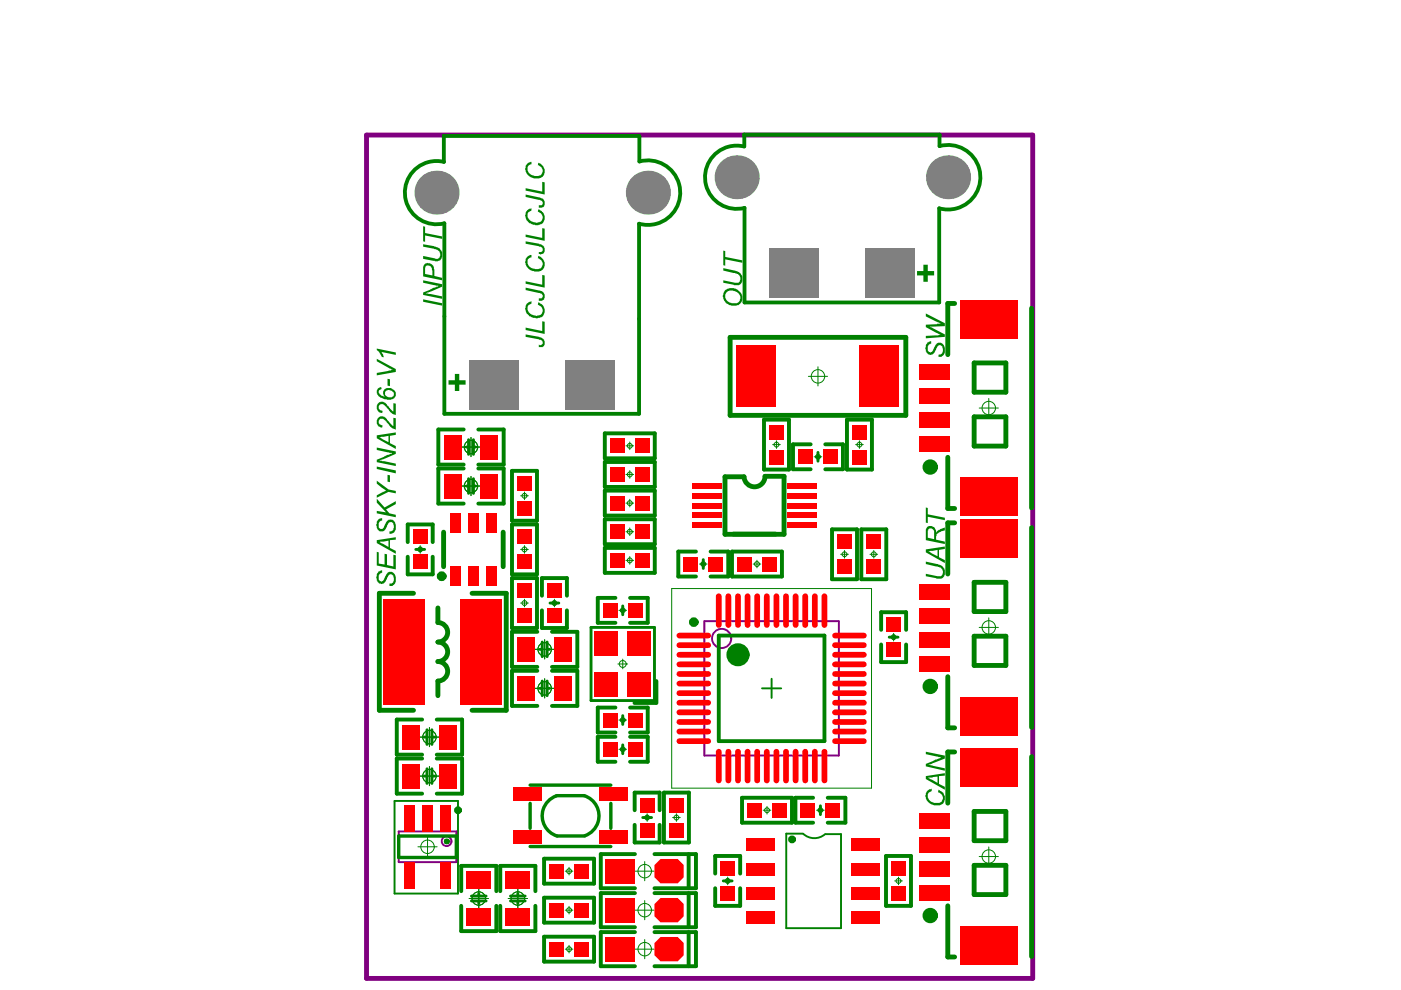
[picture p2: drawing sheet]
<svg xmlns="http://www.w3.org/2000/svg" width="297mm" height="210mm" viewBox="0 0 297 210" stroke-linecap="round" stroke-linejoin="round" font-family="sans-serif">
<g fill="none" stroke="#008000" stroke-width=".21">
<path d="M171.4 79.8h4.1M173.4 77.8v4M97.8 94.8h4.1M99.9 92.7v4.1M132.7 94.5h1.6M133.5 93.7v1.6M133.5 99.8v1.6M163.8 94.3h1.6M164.6 93.5v1.6M172.6 96.9h1.6M173.4 96v1.7M181.4 94.3h1.6"/>
<path d="M182.2 93.5v1.6M207.6 86.5h4.1M209.6 84.5v4M88.3 116.5h1.6M89.1 115.7v1.6M97.8 103.1h4.1M99.9 101v4.1M110.4 105.1h1.6M110.4 116.5h1.6M111.2 104.3v1.6M111.2 115.7v1.6M132.7 112.7h1.6"/>
<path d="M132.7 118.8h1.6M132.7 106.7h1.6M132.7 100.6h1.6M133.5 105.9v1.6M133.5 111.9v1.7M133.5 118v1.6M148.3 119.6h1.6M149.1 118.8v1.6M159.7 119.6h1.6M160.5 118.8v1.6M178.2 117.5h1.7M179.1 116.7v1.6"/>
<path d="M184.4 117.5h1.7M185.3 116.7v1.6M110.4 127.9h1.6M111.2 127v1.7M113.4 137.7h4.1M115.5 135.6v4.1M116.7 127.9h1.7M117.5 127v1.7M131.2 129.4h1.6M132 128.6v1.6M132 139.7v2.1M142.4 124.8h42.4v42.3h-42.4z"/>
<path d="M188.6 135.1h1.7M189.5 134.3v1.6M207.6 133h4.1M209.6 131v4.1M89 156.3h4.1M91.1 154.2v4.1M113.4 145.9h4.1M115.5 143.9v4.1M131 140.8h2.1M131.2 152.7h1.6M131.2 158.9h1.6M132 151.9v1.6"/>
<path d="M132 158.1v1.6M88.6 179.5h4.1M89 164.6h4.1M90.6 177.5v4.1M91.1 162.5v4.1M136.4 173.3h1.6M137.2 172.5v1.7M142.6 173.3h1.6M143.4 172.5v1.7M161.8 171.8h1.6M162.6 171v1.6M173.1 171.8h1.7"/>
<path d="M173.9 171v1.6M209.6 179.6v4M99.5 190.5h4M101.5 188.5v4M107.8 190.5h4M109.8 188.5v4M119.8 193h1.7M119.8 184.7h1.7M120.7 183.9v1.6M120.7 192.2v1.6M134.7 193h4M134.7 184.7h4"/>
<path d="M136.7 182.7v4M136.7 190.9v4.1M136.7 199.2v4.1M153.5 186.8h1.6M154.3 186v1.6M189.7 186.8h1.6M190.5 186v1.6M207.6 181.6h4.1M119.8 201.2h1.7M120.7 200.4v1.7M134.7 201.2h4"/>
<circle cx="173.4" cy="79.8" r="1.43"/>
<circle cx="99.9" cy="94.8" r="1.43"/>
<circle cx="133.5" cy="94.5" r=".52"/>
<circle cx="164.6" cy="94.3" r=".52"/>
<circle cx="173.4" cy="96.9" r=".52"/>
<circle cx="182.2" cy="94.3" r=".52"/>
<circle cx="209.6" cy="86.5" r="1.43"/>
<circle cx="89.1" cy="116.5" r=".52"/>
<circle cx="99.9" cy="103.1" r="1.43"/>
<circle cx="111.2" cy="116.5" r=".52"/>
<circle cx="111.2" cy="105.1" r=".52"/>
<circle cx="133.5" cy="118.8" r=".52"/>
<circle cx="133.5" cy="100.6" r=".52"/>
<circle cx="133.5" cy="112.7" r=".52"/>
<circle cx="133.5" cy="106.7" r=".52"/>
<circle cx="149.1" cy="119.6" r=".52"/>
<circle cx="160.5" cy="119.6" r=".52"/>
<circle cx="179.1" cy="117.5" r=".52"/>
<circle cx="185.3" cy="117.5" r=".52"/>
<circle cx="111.2" cy="127.9" r=".52"/>
<circle cx="115.5" cy="137.7" r="1.43"/>
<circle cx="117.5" cy="127.9" r=".52"/>
<circle cx="132" cy="129.4" r=".52"/>
<circle cx="189.5" cy="135.1" r=".52"/>
<circle cx="209.6" cy="133" r="1.43"/>
<circle cx="91.1" cy="156.3" r="1.43"/>
<circle cx="115.5" cy="145.9" r="1.43"/>
<circle cx="132" cy="152.7" r=".52"/>
<circle cx="132" cy="158.9" r=".52"/>
<circle cx="132" cy="140.8" r=".73"/>
<circle cx="90.6" cy="179.5" r="1.43"/>
<circle cx="91.1" cy="164.6" r="1.43"/>
<circle cx="137.2" cy="173.3" r=".52"/>
<circle cx="143.4" cy="173.3" r=".52"/>
<circle cx="162.6" cy="171.8" r=".52"/>
<circle cx="173.9" cy="171.8" r=".52"/>
<circle cx="101.5" cy="190.5" r="1.43"/>
<circle cx="109.8" cy="190.5" r="1.43"/>
<circle cx="120.7" cy="184.7" r=".52"/>
<circle cx="120.7" cy="193" r=".52"/>
<circle cx="136.7" cy="184.7" r="1.43"/>
<circle cx="136.7" cy="193" r="1.43"/>
<circle cx="154.3" cy="186.8" r=".52"/>
<circle cx="190.5" cy="186.8" r=".52"/>
<circle cx="209.6" cy="181.6" r="1.43"/>
<circle cx="120.7" cy="201.2" r=".52"/>
<circle cx="136.7" cy="201.2" r="1.43"/>
</g>
<path d="M161.6 145.9h4M163.6 143.9v4.1M83.6 169.8h13.5v19.7h-13.5zM170.2 176.8h-3.5v20h11.6v-19.9h-3.2" fill="none" stroke="#008000" stroke-width=".41"/>
<g fill="none" stroke="#800080" stroke-width=".41">
<path d="M149.3 131.7h28.6v28.5h-28.6zM84.5 176.3h12.3v6.5h-12.3z"/>
<circle cx="153" cy="135.4" r="2.04"/>
<circle cx="94.7" cy="178.4" r="1.03"/>
</g>
<path d="M77.7 28.6h141.3v178.8h-141.3z" fill="none" stroke="#800080" stroke-width="1"/>
<g fill="none" stroke="#008000" stroke-width=".83">
<path d="M98.3 91.1h-5.4v7.4h5.4M98.3 99.3h-5.4v7.5h5.4M101.4 99.3h5.4v7.5h-5.4M101.4 91.1h5.4v7.4h-5.4M108.6 99.8h5.2v10.6h-5.2zM128.2 91.9h10.6v5.3h-10.6zM128.2 98h10.6v5.2h-10.6zM162 89h5.3v10.6h-5.3zM171.9 94.2h-3.8v5.3h3.8M175 94.2h3.7v5.3h-3.7M179.6 89h5.3v10.6h-5.3zM86.4 118v3.8h5.3v-3.8"/>
<path d="M86.4 114.9v-3.7h5.3v3.7M108.6 111.2h5.2v10.6h-5.2zM128.2 104h10.6v5.3h-10.6zM128.2 110.1h10.6v5.3h-10.6zM128.2 116.2h10.6v5.3h-10.6zM147.6 116.9h-3.8v5.3h3.8M150.7 116.9h3.7v5.3h-3.7M155.2 116.9h10.6v5.3h-10.6zM176.4 112.2h5.3v10.6h-5.3zM182.6 112.2h5.3v10.6h-5.3zM108.6 122.6h5.2v10.5h-5.2zM113.9 134h-5.3v7.4h5.3"/>
<path d="M114.9 129.4v3.7h5.3v-3.7M114.9 126.3v-3.7h5.3v3.7M117 134h5.4v7.4h-5.4M130.5 126.8h-3.8v5.3h3.8M133.6 126.8h3.7v5.3h-3.7M186.8 133.5v-3.7h5.3v3.7M186.8 136.6v3.8h5.3v-3.8M89.5 152.6h-5.4v7.4h5.4M92.6 152.6h5.4v7.4h-5.4M113.9 142.2h-5.3v7.5h5.3M117 142.2h5.4v7.5h-5.4M130.5 156.2h-3.8v5.3h3.8"/>
<path d="M130.5 150h-3.8v5.3h3.8M133.6 156.2h3.7v5.3h-3.7M133.6 150h3.7v5.3h-3.7M89.5 160.8h-5.4v7.5h5.4M92.6 160.8h5.4v7.5h-5.4M134.6 174.9v3.7h5.3v-3.7M134.6 171.8v-3.8h5.3v3.8M140.8 168h5.3v10.6h-5.3zM157.3 169.1h10.6v5.3h-10.6zM172.4 169.1h-3.8v5.3h3.8M175.5 169.1h3.7v5.3h-3.7M97.8 189v-5.4h7.4v5.4"/>
<path d="M97.8 192.1v5.3h7.4v-5.3M106.1 189v-5.4h7.4v5.4M106.1 192.1v5.3h7.4v-5.3M115.4 182.1h10.5v5.3h-10.5zM115.4 190.3h10.5v5.3h-10.5zM115.4 198.6h10.5v5.3h-10.5zM134.6 181.1h-7.2v7.2h7.2M134.6 189.4h-7.2v7.2h7.2M134.6 197.6h-7.2v7.3h7.2M138.8 181.1h8.8v7.2h-8.8M138.8 189.4h8.8v7.2h-8.8M138.8 197.6h8.8v7.3h-8.8"/>
<path d="M146 181.1v7.2M146 189.4v7.2M146 197.6v7.3M151.6 185.2v-3.7h5.3v3.7M151.6 188.3v3.8h5.3v-3.8M187.9 181.5h5.2v10.6h-5.2z"/>
</g>
<g fill="none" stroke="#008000" stroke-width=".62">
<path d="M98.8 94.8h.5M99.3 93.2v3.1M100.4 94.8h.5M100.4 93.2v3.1M173.1 96.9h.6M173.4 95.9v1.9M88.2 116.5h1.8M89.1 116.2v.6M98.8 103.1h.5M99.3 101.5v3.1M100.4 103.1h.5M100.4 101.5v3.1"/>
<path d="M148.8 119.6h.6M149.1 118.7v1.8M114.4 137.7h.6M115 136.1v3.1M116 136.1v3.1M116 137.7h.5M116.6 127.9h1.9M117.5 127.5v.7M131.7 129.4h.6M132 128.5v1.8M188.5 135.1h1.9M189.5 134.8v.6"/>
<path d="M90 156.3h.5M90.5 154.7v3.1M91.6 154.7v3.1M91.6 156.3h.5M114.4 145.9h.6M115 144.4v3.1M116 144.4v3.1M116 145.9h.5M131.7 152.7h.6M131.7 158.9h.6M132 151.7v1.9M132 157.9v1.9"/>
<path d="M90 164.6h.5M90.5 163v3.1M91.6 163v3.1M91.6 164.6h.5M136.3 173.3h1.8M137.2 173v.6M173.6 171.8h.7M173.9 170.9v1.8M100 191h3.1M100 190h3.1M101.5 189.5v.5M101.5 191v.5"/>
<path d="M108.2 191h3.1M108.2 190h3.1M109.8 189.5v.5M109.8 191v.5M153.4 186.8h1.8M154.3 186.5v.6"/>
</g>
<g fill="none" stroke="#008000" stroke-width="1">
<path d="M154.8 71.5h37.3v16.6h-37.3zM202.4 64.3h-1.5v10.9M206.5 77h6.8v6.2h-6.8zM218.7 65.4v42.3M200.9 97v10.8h1.5M206.5 88.4h6.8v6.2h-6.8zM94.1 112.8v7.4M106.7 112.8v7.4M155.5 113.2h8.9M162.2 101h4v12.3h-12.5v-12.2h4M202.4 110.9h-1.5v10.8M218.7 111.9v42.3"/>
<path d="M87.7 125.8h-7.3v24.8h7.3M92.8 128.9v3.1M100.1 125.8h7.2v24.8h-7.2M206.5 134.9h6.8v6.2h-6.8zM206.5 123.5h6.8v6.2h-6.8zM92.8 144.4v3.1M200.9 143.5v10.8h1.5M202.4 159.4h-1.5v10.9M206.5 172h6.8v6.2h-6.8zM218.7 160.4v42.4M200.9 192v10.9h1.5M206.5 183.5h6.8v6.2h-6.8z"/>
</g>
<path d="M135.6 34.2v-5.4h-41.5v5.5M157.8 28.5v2.5M157.8 28.5v.1M157.8 28.5h41.4v2.5M94.2 47.3v40.4h41.3v-40.3M157.9 44.1v20h41.2v-19.9M152.4 134.8h22.4v22.3h-22.4zM134.5 149h4.6M139.2 144.4v4.6" fill="none" stroke="#008000" stroke-width=".81"/>
<path d="M84.5 177.3h12.3v4.5h-12.3zM112.4 170.3v5.3M112.4 179.5h17.1M112.4 166.5h17.1M118 168.7h5.9M118.1 177.2h5.9M129.5 170.3v5.3" fill="none" stroke="#008000" stroke-width=".72"/>
<path d="M125.3 133h13.5v15.5h-13.5z" fill="none" stroke="#008000" stroke-width=".61"/>
<g fill="#008000">
<path d="M95.1 80.6h1.3v-1.3h1v1.3h1.3v1h-1.3v1.3h-1v-1.3h-1.3z"/>
<path d="M194.4 57.5h1.4v-1.4h.9v1.4h1.4v.9h-1.4v1.3h-.9v-1.3h-1.4z"/>
<path d="M89.7 63.5l4 .8v.5l-4-.8z"/>
<path d="M89.7 59.4l4 .9v.5l-3.5 1.4 3.5 .6v.6l-4-.9v-.5l2.8-1.2 .6-.1-3.4-.7z"/>
<path d="M89.7 51.8l2.4 .4a2.13 2.13 0 0 1 1.6 1.4v.1a1.31 1.31 0 0 1-1.3 1.7l-2.7-.5v-.6l2.5 .5a.88 .88 0 0 0 1-.4 .88 .88 0 0 0-.1-1.1l-.7-.5-2.7-.5z"/>
<path d="M89.7 48l.4 .1v1.3l3.6 .7v.5l-3.6-.7v1.4l-.4-.1z"/>
<path d="M153.4 56.9l2.3 .5a1.73 1.73 0 0 1 1.6 1.1 1.73 1.73 0 0 1-.4 1.9l-1.3 .1-2.2-.5v-.6l2.4 .6a.94 .94 0 0 0 1.1-.5 .94 .94 0 0 0-.1-1.1l-.3-.3-.7-.2-2.4-.5z"/>
<path d="M153.4 53.1l.4 .1v1.3l3.6 .7v.5l-3.6-.7v1.3l-.4-.1z"/>
<path d="M196.3 119.1l2.4 .5a1.73 1.73 0 0 1 1.6 1.1 1.73 1.73 0 0 1-.5 1.9l-1.2 .1-2.3-.5v-.5l2.5 .5a.94 .94 0 0 0 1-.5 .94 .94 0 0 0-.1-1.1l-.3-.3-.6-.2-2.5-.5z"/>
<path d="M196.3 107.6l.4 .1v1.3l3.6 .8v.5l-3.6-.7v1.3l-.4-.1z"/>
<path d="M196.6 72.7l.5-.3h.3v.5a1.05 1.05 0 0 0-.7 1.4 .67 .67 0 0 0 .8 .3 .67 .67 0 0 0 .4-.7l.2-.1a1.26 1.26 0 0 1 1.4-1.1 1.91 1.91 0 0 1 .4 2.8l-.3 .2h-.6v-.6a.84 .84 0 0 0 .9-1.1 .7 .7 0 0 0-.3-.7 .7 .7 0 0 0-.8 .1l-.2 .4a1.61 1.61 0 0 1-1.5 1.4 1.67 1.67 0 0 1-.5-2.5z"/>
<path d="M196.3 66.5l4 2v.7l-3.2 .1 3.2 1.6v.5l-4 .3v-.5l3.2-.2-3.2-1.6v-.6l3.3-.2-3.3-1.5z"/>
<path d="M111.4 70.9l2.9 .5a1.27 1.27 0 0 1 .9 2.1l-1 .1v-.5a.57 .57 0 0 0 .9-.5 .57 .57 0 0 0-.8-.6l-2.9-.6z"/>
<path d="M111.4 69.5l3.6 .7v-2.1l.5 .1v2.6l-4.1-.8z"/>
<path d="M111.7 64.4l.9-.5 .1 .5a1.14 1.14 0 0 0-.9 1 1.14 1.14 0 0 0 .8 1.2 1.76 1.76 0 0 0 2.3 0 1.27 1.27 0 0 0-.9-2l.1-.5a1.75 1.75 0 0 1 1.4 1.4 1.75 1.75 0 0 1-.8 1.8 2.41 2.41 0 0 1-3.4-1.9z"/>
<path d="M111.4 61l2.9 .6a1.14 1.14 0 0 1 1.2 .9 1.14 1.14 0 0 1-.6 1.3h-.7v-.5a.56 .56 0 0 0 .9-.4 .56 .56 0 0 0-.6-.7l-3.1-.7z"/>
<path d="M111.4 59.6l3.6 .8v-2.1l.5 .1v2.6l-4.1-.8z"/>
<path d="M111.7 54.6l.7-.5h.3v.5a1.05 1.05 0 0 0-.9 .7 1.05 1.05 0 0 0 .4 1.1l.4 .3a1.98 1.98 0 0 0 2.3-.1 1.21 1.21 0 0 0-.9-1.8l.1-.5a1.8 1.8 0 0 1 1.3 2.4 1.84 1.84 0 0 1-2.6 .7 1.94 1.94 0 0 1-1.1-2.8z"/>
<path d="M111.4 51.2l2.9 .5a1.27 1.27 0 0 1 .9 2h-.1a.59 .59 0 0 1-.9 .2v-.6a.57 .57 0 0 0 .9-.4 .57 .57 0 0 0-.8-.6l-2.9-.6z"/>
<path d="M111.4 49.7l3.6 .7v-2l.5 .1v2.6l-4.1-.9z"/>
<path d="M111.8 44.6l.9-.5v.6a1.14 1.14 0 0 0-.9 1 1.14 1.14 0 0 0 .8 1.1 1.61 1.61 0 0 0 2.3-.1 1.21 1.21 0 0 0-.9-1.8l.1-.6a1.96 1.96 0 0 1 1 3 2.21 2.21 0 0 1-2.6 0 1.85 1.85 0 0 1-.7-2.7z"/>
<path d="M111.4 41.2l2.9 .7a1.18 1.18 0 0 1 1.1 .8 1.18 1.18 0 0 1-.3 1.2l-.9 .1v-.5a.56 .56 0 0 0 .9-.3 .56 .56 0 0 0-.6-.7l-3.1-.7z"/>
<path d="M111.4 39.9l3.6 .7v-2l.5 .1v2.5l-4.1-.8z"/>
<path d="M111.7 34.8l.8-.5h.2v.5a1.05 1.05 0 0 0-.9 .8 1.05 1.05 0 0 0 .4 1.1l.1 .1a2 2 0 0 0 2.6 .1 1.21 1.21 0 0 0-.9-1.9l.1-.5a1.77 1.77 0 0 1 .9 3 2.39 2.39 0 0 1-3.7-1.7z"/>
<path d="M196.5 167.8l.5-.5 .4-.1 .1 .6a1.14 1.14 0 0 0-.8 1 1.14 1.14 0 0 0 .7 1.1 2.33 2.33 0 0 0 2.2 .1 1.29 1.29 0 0 0-.7-2l.1-.6a1.78 1.78 0 0 1 1.3 1.4 1.78 1.78 0 0 1-.6 1.7l-.5 .3a2.39 2.39 0 0 1-3-2.2z"/>
<path d="M196.3 159.4l4 .8v.6l-3.5 1.4 3.5 .7v.5l-4-.9v-.5l2.1-1 1.3-.4-3.4-.7z"/>
<path d="M80.2 121.2l.5-.3h.3v.6a1.05 1.05 0 0 0-.7 1.4 .67 .67 0 0 0 .8 .3 .67 .67 0 0 0 .4-.7l.1-.1a1.26 1.26 0 0 1 1.5-1.2 1.91 1.91 0 0 1 .4 2.8l-.3 .2h-.6v-.5a.84 .84 0 0 0 .9-1.1 .7 .7 0 0 0-.4-.7 .7 .7 0 0 0-.7 .1l-.2 .4a2.13 2.13 0 0 1-1.3 1.4 1.24 1.24 0 0 1-1.1-1.2l.1-.8z"/>
<path d="M79.9 117l.4 .1v2.4l1.2 .2v-2.3l.6 .1v2.3l1.3 .3v-2.5l.5 .1v3l-4-.8z"/>
<path d="M80 110.4l.7-.5h.3v.5a.93 .93 0 0 0-.7 .7 .93 .93 0 0 0 .3 .9l.5 .1 .5-.9a1.54 1.54 0 0 1 1.2-1.1 1.54 1.54 0 0 1 1.1 1.8 1.23 1.23 0 0 1-1.2 1.3l-.1-.5a.95 .95 0 0 0 .8-1.5 .57 .57 0 0 0-.6-.5 .57 .57 0 0 0-.5 .5h-.1a1.81 1.81 0 0 1-1.2 1.5 1.23 1.23 0 0 1-1.1-1.8z"/>
<path d="M79.9 105.7l1.6 1.9 2.4-1.3v.6l-2.1 1.1 .8 .8 1.3 .4v.5l-4-.9v-.5l1.9 .3-1.9-2z"/>
<path d="M79.9 101.9l2.5 1.9 1.5 .3v.5l-1.5-.3-2.5 1.2v-.5l1.9-1-1.9-1.5z"/>
<path d="M82.2 100.7l.5 .1v1.4l-.5-.1z"/>
<path d="M79.9 98.9l4 .8v.7l-4-1z"/>
<path d="M79.9 94.9l4 .8v.5l-3.5 1.5 3.5 .6v.5l-4-.8v-.5l2.8-1.3 .6-.1-3.4-.7z"/>
<path d="M80 88.8a1.24 1.24 0 0 1 2.2 .3l1.2 1.2v-1.7l.5 .1v2.4a2.68 2.68 0 0 1-1.7-1.4l-.1-.1a1.37 1.37 0 0 0-1.5-.8 .8 .8 0 0 0-.3 .9 .8 .8 0 0 0 .8 .5l-.1 .4a1.24 1.24 0 0 1-1-1.8z"/>
<path d="M80 85.7a1.24 1.24 0 0 1 2.2 .3l1.2 1.3v-1.8l.5 .1v2.4a3.2 3.2 0 0 1-1.8-1.5l-.1-.1a1.05 1.05 0 0 0-1.6-.5l-.1 .3a.88 .88 0 0 0 .8 .9l-.1 .6a1.41 1.41 0 0 1-1-2z"/>
<path d="M82.2 80.3l.5 .1v1.5l-.5-.1z"/>
<path d="M79.9 76.1l4 2.1v.7l-4 .7v-.5l3.4-.6-3.4-1.9z"/>
<path d="M79.9 73.9l4 .8v.5l-3-.6 .3 .5 .1 .7-.4-.1-.5-1.1-.5-.4z"/>
<path d="M90.2 56.4l-.1 1.7 1.6 .3v-.9a1.24 1.24 0 0 0-1-1.3zM89.8 56.2a1.07 1.07 0 0 1 1.8-.1l.4 .4 .1 2 1.6 .4v.5l-4-.8z"/>
<path d="M154 62a1.56 1.56 0 0 0 1.5 2.3 1.21 1.21 0 0 0 1.4-.7 1.21 1.21 0 0 0-.4-1.5 1.89 1.89 0 0 0-2.5-.1zM153.7 61.6a2.21 2.21 0 0 1 2.7-.2 2.21 2.21 0 0 1 .8 2.7 2.07 2.07 0 0 1-2.8 .4 1.93 1.93 0 0 1-.7-2.9z"/>
<path d="M196.7 116.9l2.1 1v-1.3zM196.3 116.5l4-.6v.5l-1.2 .2v1.5l1.2 .7v.6l-4-2.3z"/>
<path d="M196.8 112.3l-.1 1.7 1.4 .3v-1a.84 .84 0 0 0-.3-1 .84 .84 0 0 0-1 0zM196.4 111.9a1.17 1.17 0 0 1 1.4-.3 1.17 1.17 0 0 1 .7 1.3l.5-.5 1.3-.6v.7l-.8 .2-.7 .4-.3 .6v.7l1.8 .4v.6l-4-.9z"/>
<path d="M196.7 165l2.1 1v-1.3zM196.3 164.6l4-.7v.5l-1.2 .2v1.6l1.2 .6v.6l-4-2.2z"/>
<path d="M80.3 114.9l2.1 1.1v-1.4zM79.9 114.5l4-.6v.5l-1.2 .1v1.7l1.2 .6v.6l-4-2.3z"/>
<path d="M80.3 92.7l2.1 1.1v-1.4zM79.9 92.3l4-.6v.5l-1.2 .2v1.6l1.2 .6v.6l-4-2.3z"/>
<path d="M80.1 82.4l.7-.3v.4a.69 .69 0 0 0-.5 .7 .69 .69 0 0 0 .5 .6l.7 .3a1.1 1.1 0 0 1 .6-1.8 1.41 1.41 0 0 1 1.5 .5 1.41 1.41 0 0 1 0 1.6 2.83 2.83 0 0 1-3.2-.4 1.08 1.08 0 0 1-.3-1.6zM81.6 83.1a1.01 1.01 0 0 0 1.4 1.1 .74 .74 0 0 0 .5-.8 .74 .74 0 0 0-.8-.6l-.5-.1z"/>
</g>
<g fill="none" stroke="#008000" stroke-width="1">
<path d="M162.2 101a2.23 2.23 0 0 1-2.2 2.2 2.23 2.23 0 0 1-2.3-2.1M92.8 132a2.07 2.07 0 0 1 2.1 2.1 2.07 2.07 0 0 1-2.1 2 2.07 2.07 0 0 1 2.1 2.1 2.07 2.07 0 0 1-2.1 2.1 2.07 2.07 0 0 1 2.1 2 2.07 2.07 0 0 1-2.1 2.1"/>
<circle cx="93.6" cy="122.2" r=".52"/>
<circle cx="147.1" cy="131.9" r=".51"/>
<circle cx="94.7" cy="178.4" r=".1"/>
<circle cx="97.1" cy="171.8" r=".31"/>
</g>
<circle cx="167.9" cy="178" r=".2" fill="none" stroke="#008000" stroke-width="1.2"/>
<path d="M117.9 168.8a4.5 4.5 0 0 0-2.9 4.3 4.5 4.5 0 0 0 3.1 4.1M123.9 168.7a4.5 4.5 0 0 1 3.1 4.2 4.5 4.5 0 0 1-3 4.3" fill="none" stroke="#008000" stroke-width=".72"/>
<circle cx="156.5" cy="138.8" r="1.22" fill="none" stroke="#008000" stroke-width="2.4"/>
<g fill="none" stroke="#008000" stroke-width="1.6">
<circle cx="197.2" cy="99" r=".81"/>
<circle cx="197.2" cy="145.5" r=".81"/>
<circle cx="197.2" cy="194.1" r=".81"/>
</g>
<path d="M94.1 34.3a6.7 6.7 0 0 0-8.3 6.6 6.7 6.7 0 0 0 8.4 6.4M135.6 34.2a6.8 6.8 0 0 1 8.6 6.7 6.8 6.8 0 0 1-8.7 6.5M157.8 31.1a6.7 6.7 0 0 0-8.3 6.5 6.7 6.7 0 0 0 8.4 6.5M199.2 31a6.8 6.8 0 0 1 8.7 6.6 6.8 6.8 0 0 1-8.8 6.6" fill="none" stroke="#008000" stroke-width=".81"/>
<path d="M170.3 176.8a3.5 3.5 0 0 0 4.6 0" fill="none" stroke="#008000" stroke-width=".41"/>
<g fill="#808080">
<path d="M99.5 76.2h10.6v10.6h-10.6z" fill-rule="evenodd"/>
<path d="M119.8 76.2h10.6v10.6h-10.6z" fill-rule="evenodd"/>
<path d="M163.1 52.6h10.6v10.6h-10.6z" fill-rule="evenodd"/>
<path d="M183.5 52.6h10.6v10.6h-10.6z" fill-rule="evenodd"/>
</g>
<g fill="#808080">
<circle cx="92.6" cy="40.8" r="4.7"/>
<circle cx="137.4" cy="40.8" r="4.7"/>
<circle cx="201" cy="37.6" r="4.7"/>
<circle cx="156.2" cy="37.6" r="4.7"/>
</g>
<g fill="#f00">
<path d="M85.7 170.6h2.2v5.7h-2.2z" fill-rule="evenodd"/>
<path d="M85.4 162h3.6v5.1h-3.6z" fill-rule="evenodd"/>
<path d="M85.4 153.7h3.6v5.2h-3.6z" fill-rule="evenodd"/>
<path d="M93.4 170.6h2.2v5.7h-2.2z" fill-rule="evenodd"/>
<path d="M93.1 162h3.6v5.1h-3.6z" fill-rule="evenodd"/>
<path d="M93.1 153.7h3.6v5.2h-3.6z" fill-rule="evenodd"/>
<path d="M95.4 120.2h2.2v4h-2.2z" fill-rule="evenodd"/>
<path d="M103.1 120.2h2.3v4h-2.3z" fill-rule="evenodd"/>
<path d="M99.2 120.2h2.3v4h-2.3z" fill-rule="evenodd"/>
<path d="M109.6 129h3.2v3.1h-3.2z" fill-rule="evenodd"/>
<path d="M109.6 123.7h3.2v3.1h-3.2z" fill-rule="evenodd"/>
<path d="M109.6 112.3h3.2v3.1h-3.2z" fill-rule="evenodd"/>
<path d="M109.6 106.2h3.2v3.1h-3.2z" fill-rule="evenodd"/>
<path d="M116 129h3.1v3.1h-3.1z" fill-rule="evenodd"/>
<path d="M116 123.7h3.1v3.1h-3.1z" fill-rule="evenodd"/>
<path d="M127.8 127.9h3.1v3.1h-3.1z" fill-rule="evenodd"/>
<path d="M135.7 169.1h3.1v3.1h-3.1z" fill-rule="evenodd"/>
<path d="M133.1 127.9h3.1v3.1h-3.1z" fill-rule="evenodd"/>
<path d="M134.6 105.1h3.1v3.1h-3.1z" fill-rule="evenodd"/>
<path d="M141.9 169.1h3.1v3.1h-3.1z" fill-rule="evenodd"/>
<path d="M152.7 187.9h3.1v3.1h-3.1z" fill-rule="evenodd"/>
<path d="M158.2 188.1h6v2.7h-6z" fill-rule="evenodd"/>
<path d="M158.2 177.8h6v2.6h-6z" fill-rule="evenodd"/>
<path d="M158.4 170.2h3.1v3.1h-3.1z" fill-rule="evenodd"/>
<path d="M169.2 95.3h3.1v3.1h-3.1z" fill-rule="evenodd"/>
<path d="M175 170.2h3.1v3.1h-3.1z" fill-rule="evenodd"/>
<path d="M177.5 113.3h3.1v3.1h-3.1z" fill-rule="evenodd"/>
<path d="M174.5 95.3h3.1v3.1h-3.1z" fill-rule="evenodd"/>
<path d="M183.7 113.3h3.1v3.1h-3.1z" fill-rule="evenodd"/>
<path d="M85.7 182.8h2.2v5.7h-2.2z" fill-rule="evenodd"/>
<path d="M93.4 182.8h2.2v5.7h-2.2z" fill-rule="evenodd"/>
<path d="M95.4 108.8h2.2v4h-2.2z" fill-rule="evenodd"/>
<path d="M94.2 100.5h3.6v5.1h-3.6z" fill-rule="evenodd"/>
<path d="M94.2 92.2h3.6v5.2h-3.6z" fill-rule="evenodd"/>
<path d="M98.9 192.6h5.2v3.6h-5.2z" fill-rule="evenodd"/>
<path d="M98.9 184.8h5.2v3.6h-5.2z" fill-rule="evenodd"/>
<path d="M99.2 108.8h2.3v4h-2.3z" fill-rule="evenodd"/>
<path d="M103.1 108.8h2.3v4h-2.3z" fill-rule="evenodd"/>
<path d="M101.9 100.5h3.6v5.1h-3.6z" fill-rule="evenodd"/>
<path d="M101.9 92.2h3.6v5.2h-3.6z" fill-rule="evenodd"/>
<path d="M107.2 192.6h5.2v3.6h-5.2z" fill-rule="evenodd"/>
<path d="M107.2 184.8h5.2v3.6h-5.2z" fill-rule="evenodd"/>
<path d="M109.8 143.4h3.6v5.1h-3.6z" fill-rule="evenodd"/>
<path d="M109.8 135.1h3.6v5.2h-3.6z" fill-rule="evenodd"/>
<path d="M109.6 100.9h3.2v3.1h-3.2z" fill-rule="evenodd"/>
<path d="M109.6 117.6h3.2v3.1h-3.2z" fill-rule="evenodd"/>
<path d="M116.5 199.7h3.1v3.1h-3.1z" fill-rule="evenodd"/>
<path d="M116.5 183.2h3.1v3.1h-3.1z" fill-rule="evenodd"/>
<path d="M116.5 191.4h3.1v3.1h-3.1z" fill-rule="evenodd"/>
<path d="M117.5 143.4h3.7v5.1h-3.7z" fill-rule="evenodd"/>
<path d="M117.5 135.1h3.7v5.2h-3.7z" fill-rule="evenodd"/>
<path d="M126.1 142.4h4.9v5.3h-4.9z" fill-rule="evenodd"/>
<path d="M126.1 133.9h4.9v5.3h-4.9z" fill-rule="evenodd"/>
<path d="M127.8 151.1h3.1v3.1h-3.1z" fill-rule="evenodd"/>
<path d="M127.8 157.3h3.1v3.1h-3.1z" fill-rule="evenodd"/>
<path d="M135.7 174.4h3.1v3.1h-3.1z" fill-rule="evenodd"/>
<path d="M133.1 133.9h4.8v5.3h-4.8z" fill-rule="evenodd"/>
<path d="M133.1 142.4h4.8v5.3h-4.8z" fill-rule="evenodd"/>
<path d="M133.1 151.1h3.1v3.1h-3.1z" fill-rule="evenodd"/>
<path d="M133.1 157.3h3.1v3.1h-3.1z" fill-rule="evenodd"/>
<path d="M134.6 99h3.1v3.1h-3.1z" fill-rule="evenodd"/>
<path d="M134.6 111.2h3.1v3.1h-3.1z" fill-rule="evenodd"/>
<path d="M134.6 117.3h3.1v3.1h-3.1z" fill-rule="evenodd"/>
<path d="M134.6 93h3.1v3.1h-3.1z" fill-rule="evenodd"/>
<path d="M141.9 174.4h3.1v3.1h-3.1z" fill-rule="evenodd"/>
<path d="M152.7 182.6h3.1v3.1h-3.1z" fill-rule="evenodd"/>
<path d="M150.2 118h3.1v3.1h-3.1z" fill-rule="evenodd"/>
<path d="M158.2 193.3h6v2.6h-6z" fill-rule="evenodd"/>
<path d="M158.2 183h6v2.6h-6z" fill-rule="evenodd"/>
<path d="M177.5 118.6h3.1v3.1h-3.1z" fill-rule="evenodd"/>
<path d="M183.7 118.6h3.1v3.1h-3.1z" fill-rule="evenodd"/>
</g>
<g fill="none" stroke="#f00" stroke-width="1.2">
<path d="M152.4 126.4v6.1M154.4 126.4v6.1M158.5 126.4v6.1M160.5 126.4v6.1M162.6 126.4v6.1M166.7 126.4v6.1M168.7 126.4v6.1M170.7 126.4v6.1M174.8 126.4v6.1M152.4 159.4v6.1M154.4 159.4v6.1M158.5 159.4v6.1"/>
<path d="M160.5 159.4v6.1M162.6 159.4v6.1M166.7 159.4v6.1M168.7 159.4v6.1M170.7 159.4v6.1M174.8 159.4v6.1"/>
</g>
<g fill="#f00">
<path d="M89.5 170.6h2.3v5.7h-2.3z" fill-rule="evenodd"/>
<path d="M87.5 112.3h3.1v3.1h-3.1z" fill-rule="evenodd"/>
</g>
<path d="M144 138.8h6.2M144 136.8h6.2M144 157.1h6.2M144 155.1h6.2M144 151h6.2M144 149h6.2M144 147h6.2M144 144.9h6.2M144 140.9h6.2" fill="none" stroke="#f00" stroke-width="1.2"/>
<g fill="#f00">
<path d="M129.3 105.1h3.1v3.1h-3.1z" fill-rule="evenodd"/>
<path d="M163.7 170.2h3.1v3.1h-3.1z" fill-rule="evenodd"/>
<path d="M169.7 170.2h3.1v3.1h-3.1z" fill-rule="evenodd"/>
</g>
<path d="M177 136.8h6.1M177 138.8h6.1M177 155.1h6.1M177 157.1h6.1M177 144.9h6.1M177 147h6.1M177 149h6.1M177 151h6.1M177 140.9h6.1" fill="none" stroke="#f00" stroke-width="1.2"/>
<g fill="#f00">
<path d="M166.8 108.6h6.3v1.2h-6.3z" fill-rule="evenodd"/>
<path d="M166.8 106.6h6.3v1.2h-6.3z" fill-rule="evenodd"/>
<path d="M166.8 104.5h6.3v1.3h-6.3z" fill-rule="evenodd"/>
<path d="M163.1 95.4h3.1v3.1h-3.1z" fill-rule="evenodd"/>
<path d="M180.7 95.4h3.1v3.1h-3.1z" fill-rule="evenodd"/>
<path d="M163.1 90.1h3.1v3.1h-3.1z" fill-rule="evenodd"/>
<path d="M180.7 90.1h3.1v3.1h-3.1z" fill-rule="evenodd"/>
<path d="M188.9 187.9h3.2v3.1h-3.2z" fill-rule="evenodd"/>
<path d="M194.9 187.7h6.6v3.2h-6.6z" fill-rule="evenodd"/>
<path d="M194.9 177.5h6.6v3.2h-6.6z" fill-rule="evenodd"/>
<path d="M194.9 172.4h6.6v3.3h-6.6z" fill-rule="evenodd"/>
<path d="M194.9 139.1h6.6v3.2h-6.6z" fill-rule="evenodd"/>
<path d="M187.9 136.2h3.1v3.1h-3.1z" fill-rule="evenodd"/>
<path d="M194.9 128.9h6.6v3.3h-6.6z" fill-rule="evenodd"/>
<path d="M187.9 130.9h3.1v3.1h-3.1z" fill-rule="evenodd"/>
<path d="M194.9 87.5h6.6v3.2h-6.6z" fill-rule="evenodd"/>
<path d="M108.7 176.1h6.1v2.9h-6.1z" fill-rule="evenodd"/>
<path d="M108.7 167h6.1v2.8h-6.1z" fill-rule="evenodd"/>
<path d="M87.5 117.6h3.1v3.1h-3.1z" fill-rule="evenodd"/>
<path d="M121.7 199.7h3.2v3.1h-3.2z" fill-rule="evenodd"/>
<path d="M128.4 198.7h6.2v5.1h-6.2z" fill-rule="evenodd"/>
<path d="M138.8 200l1.3-1.3h3.6l1.3 1.3v2.5l-1.3 1.3h-3.6l-1.3-1.3z" fill-rule="evenodd"/>
<path d="M128.4 182.1h6.2v5.2h-6.2z" fill-rule="evenodd"/>
<path d="M138.8 183.4l1.3-1.3h3.6l1.3 1.3v2.6l-1.3 1.3h-3.6l-1.3-1.3z" fill-rule="evenodd"/>
<path d="M121.7 183.2h3.2v3.1h-3.2z" fill-rule="evenodd"/>
<path d="M128.4 190.4h6.2v5.2h-6.2z" fill-rule="evenodd"/>
<path d="M138.8 191.7l1.3-1.3h3.6l1.3 1.3v2.6l-1.3 1.3h-3.6l-1.3-1.3z" fill-rule="evenodd"/>
<path d="M121.7 191.4h3.2v3.1h-3.2z" fill-rule="evenodd"/>
<path d="M127.1 176.1h6.1v2.9h-6.1z" fill-rule="evenodd"/>
<path d="M127.1 167h6.1v2.8h-6.1z" fill-rule="evenodd"/>
</g>
<path d="M144 134.8h6.2M144 153.1h6.2M144 142.9h6.2" fill="none" stroke="#f00" stroke-width="1.2"/>
<g fill="#f00">
<path d="M129.3 99h3.1v3.1h-3.1z" fill-rule="evenodd"/>
<path d="M129.3 111.2h3.1v3.1h-3.1z" fill-rule="evenodd"/>
<path d="M129.3 117.3h3.1v3.1h-3.1z" fill-rule="evenodd"/>
<path d="M144.9 118h3.1v3.1h-3.1z" fill-rule="evenodd"/>
<path d="M129.3 93h3.1v3.1h-3.1z" fill-rule="evenodd"/>
</g>
<path d="M177 134.8h6.1M177 142.9h6.1M177 153.1h6.1" fill="none" stroke="#f00" stroke-width="1.2"/>
<g fill="#f00">
<path d="M166.8 110.6h6.3v1.3h-6.3z" fill-rule="evenodd"/>
<path d="M166.8 102.5h6.3v1.2h-6.3z" fill-rule="evenodd"/>
<path d="M161.6 118h3.1v3.1h-3.1z" fill-rule="evenodd"/>
<path d="M156.3 118h3.1v3.1h-3.1z" fill-rule="evenodd"/>
<path d="M156.3 73.3h8.2v13h-8.2z" fill-rule="evenodd"/>
<path d="M188.9 182.6h3.2v3.1h-3.2z" fill-rule="evenodd"/>
<path d="M194.9 182.6h6.6v3.2h-6.6z" fill-rule="evenodd"/>
<path d="M203.5 147.8h12.3v8.1h-12.3z" fill-rule="evenodd"/>
<path d="M194.9 134h6.6v3.3h-6.6z" fill-rule="evenodd"/>
<path d="M194.9 123.8h6.6v3.3h-6.6z" fill-rule="evenodd"/>
<path d="M203.5 110.1h12.3v8.1h-12.3z" fill-rule="evenodd"/>
<path d="M203.5 101.3h12.3v8.1h-12.3z" fill-rule="evenodd"/>
<path d="M194.9 92.6h6.6v3.2h-6.6z" fill-rule="evenodd"/>
<path d="M194.9 82.4h6.6v3.3h-6.6z" fill-rule="evenodd"/>
<path d="M194.9 77.3h6.6v3.3h-6.6z" fill-rule="evenodd"/>
<path d="M97.6 127h8.8v22.4h-8.8z" fill-rule="evenodd"/>
</g>
<path d="M156.5 126.4v6.1M164.6 126.4v6.1M172.8 126.4v6.1M156.5 159.4v6.1M164.6 159.4v6.1M172.8 159.4v6.1" fill="none" stroke="#f00" stroke-width="1.2"/>
<g fill="#f00">
<path d="M203.5 196.4h12.3v8.1h-12.3z" fill-rule="evenodd"/>
<path d="M203.5 158.7h12.3v8.1h-12.3z" fill-rule="evenodd"/>
<path d="M203.5 63.6h12.3v8.1h-12.3z" fill-rule="evenodd"/>
<path d="M180.6 188.1h6v2.7h-6z" fill-rule="evenodd"/>
<path d="M180.6 177.8h6v2.6h-6z" fill-rule="evenodd"/>
<path d="M146.8 104.5h6.3v1.3h-6.3z" fill-rule="evenodd"/>
<path d="M146.8 106.6h6.3v1.2h-6.3z" fill-rule="evenodd"/>
<path d="M146.8 108.6h6.3v1.2h-6.3z" fill-rule="evenodd"/>
<path d="M180.6 183h6v2.6h-6z" fill-rule="evenodd"/>
<path d="M180.6 193.3h6v2.6h-6z" fill-rule="evenodd"/>
<path d="M146.8 102.5h6.3v1.2h-6.3z" fill-rule="evenodd"/>
<path d="M146.8 110.6h6.3v1.3h-6.3z" fill-rule="evenodd"/>
<path d="M182.3 73.3h8.3v13h-8.3z" fill-rule="evenodd"/>
<path d="M81.4 127h8.7v22.4h-8.7z" fill-rule="evenodd"/>
</g>
</svg>
